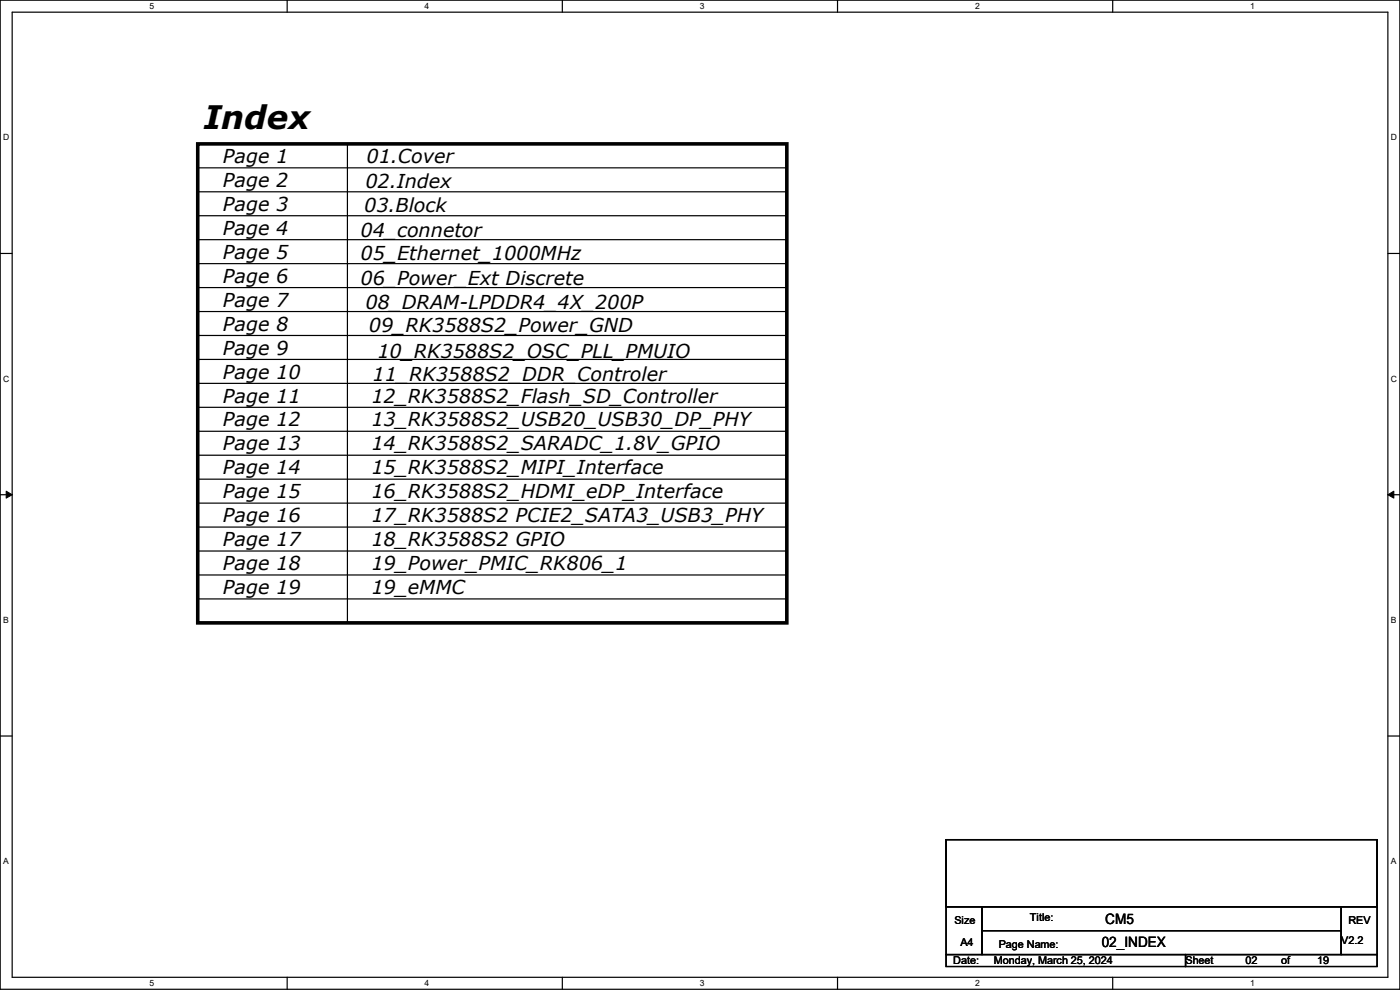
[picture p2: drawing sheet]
<svg xmlns="http://www.w3.org/2000/svg" width="297mm" height="210mm" viewBox="0 0 297 210" stroke-linecap="round" stroke-linejoin="round" font-family="sans-serif">
<defs><g id="words">
<text font-size="6.9" x="43.2" y="27.3">Index</text>
<g font-size="4.1">
<text x="47.3" y="34.6">Page 1</text>
<text x="77.8" y="34.6">01.Cover</text>
<text x="47.3" y="39.7">Page 2</text>
<text x="77.5" y="39.9">02.Index</text>
<text x="47.3" y="44.7">Page 3</text>
<text x="77.3" y="45">03.Block</text>
<text x="47.3" y="49.8">Page 4</text>
<text x="76.5" y="50.3">04_connetor</text>
<text x="47.3" y="54.9">Page 5</text>
<text x="47.3" y="60">Page 6</text>
<text x="76.5" y="55.2">05_Ethernet_1000MHz</text>
<text x="47.3" y="65.1">Page 7</text>
<text x="76.5" y="60.5">06_Power_Ext Discrete</text>
<text x="77.5" y="65.6">08_DRAM-LPDDR4_4X_200P</text>
<text x="47.3" y="70.1">Page 8</text>
<text x="78.3" y="70.4">09_RK3588S2_Power_GND</text>
<text x="47.3" y="75.2">Page 9</text>
<text x="80.1" y="76">10_RK3588S2_OSC_PLL_PMUIO</text>
<text x="47.3" y="80.3">Page 10</text>
<text x="79" y="80.8">11_RK3588S2_DDR_Controler</text>
<text x="47.3" y="85.4">Page 11</text>
<text x="78.8" y="85.4">12_RK3588S2_Flash_SD_Controller</text>
<text x="47.3" y="95.5">Page 13</text>
<text x="47.3" y="90.5">Page 12</text>
<text x="78.8" y="90.5">13_RK3588S2_USB20_USB30_DP_PHY</text>
<text x="78.8" y="95.5">14_RK3588S2_SARADC_1.8V_GPIO</text>
<text x="47.3" y="100.6">Page 14</text>
<text x="78.8" y="100.6">15_RK3588S2_MIPI_Interface</text>
<text x="47.3" y="105.7">Page 15</text>
<text x="78.8" y="105.7">16_RK3588S2_HDMI_eDP_Interface</text>
<text x="47.3" y="110.8">Page 16</text>
<text x="78.8" y="110.8">17_RK3588S2 PCIE2_SATA3_USB3_PHY</text>
<text x="47.3" y="115.9">Page 17</text>
<text x="78.8" y="115.9">18_RK3588S2 GPIO</text>
<text x="47.3" y="120.9">Page 18</text>
<text x="78.8" y="120.9">19_Power_PMIC_RK806_1</text>
<text x="47.3" y="126">Page 19</text>
<text x="78.8" y="126">19_eMMC</text>
</g>
<g font-size="3">
<text x="234.5" y="196.1">CM5</text>
<text x="233.7" y="200.9">02_INDEX</text>
</g>
<g font-size="2.3">
<text x="202.5" y="195.9">Size</text>
<text x="218.5" y="195.4">Title:</text>
<text x="286" y="195.9">REV</text>
<text x="203.8" y="200.7">A4</text>
<text x="211.9" y="201">Page Name:</text>
<text x="284.5" y="200.2">V2.2</text>
<text x="202.2" y="204.6">Date:</text>
<text x="210.9" y="204.6">Monday, March 25, 2024</text>
<text x="251.5" y="204.6">Sheet</text>
<text x="264.2" y="204.6">02</text>
<text x="271.8" y="204.6">of</text>
<text x="279.4" y="204.6">19</text>
</g>
<g font-size="1.8">
<text x="31.7" y="1.9">5</text>
<text x="90.1" y="1.9">4</text>
<text x="148.5" y="1.9">3</text>
<text x="206.8" y="1.9">2</text>
<text x="265.2" y="1.9">1</text>
<text x=".7" y="29.8">D</text>
<text x="295.1" y="29.8">D</text>
<text x=".7" y="80.9">C</text>
<text x="295.1" y="80.9">C</text>
<text x=".7" y="132.1">B</text>
<text x="295.1" y="132.1">B</text>
<text x=".7" y="183.3">A</text>
<text x="295.1" y="183.3">A</text>
<text x="31.7" y="209.2">5</text>
<text x="90.1" y="209.2">4</text>
<text x="148.5" y="209.2">3</text>
<text x="206.8" y="209.2">2</text>
<text x="265.2" y="209.2">1</text>
</g>
</g></defs>
<g fill="none" stroke="#000" stroke-width=".25">
<path d="M0 0h297v209.8h-297zM2.6 2.6h291.8v204.7h-291.8zM60.9 0v2.6M119.3 0v2.6M177.7 0v2.6M236.1 0v2.6M42.2 35.6h124.5M73.7 30.5v101.6M166.7 35.6h.1M0 53.8h2.6M42.2 40.7h124.5M42.2 45.8h124.5"/>
<path d="M42.2 50.8h124.5M42.2 55.9h124.5M166.7 40.7h.1M166.7 45.8h.1M166.7 50.8h.1M166.7 55.9h.1M294.4 53.8h2.6M42.2 61h124.5M42.2 66.1h124.5M42.2 71.2h124.5M42.2 76.2h124.5M166.7 61h.1"/>
<path d="M166.7 66.1h.1M166.7 71.2h.1M166.7 76.2h.1M42.2 81.3h124.5M42.2 86.4h124.5M42.2 91.5h124.5M42.2 96.6h124.5M166.7 81.3h.1M166.7 86.4h.1M166.7 91.5h.1M166.7 96.6h.1M0 104.9h2.6"/>
<path d="M42.2 101.6h124.5M42.2 106.7h124.5M42.2 111.8h124.5M42.2 116.9h124.5M166.7 101.6h.1M166.7 106.7h.1M166.7 111.8h.1M166.7 116.9h.1M294.4 104.9h2.6M42.2 122h124.5M42.2 127h124.5M42.2 132.1h124.5"/>
<path d="M73.7 132.1h.1M166.7 122h.1M166.7 127h.1M166.7 132.1h.1M0 156.1h2.6M294.4 156.1h2.6M200.7 178.1h91.4v14.2h-91.4zM200.7 192.3h7.6v10.2h-7.6zM208.3 192.3h76.2v5.1h-76.2zM208.3 197.4h76.2v5.1h-76.2zM284.5 192.3h7.6v10.2h-7.6zM60.9 207.3v2.5"/>
<path d="M119.3 207.3v2.5M177.7 207.3v2.5M200.7 202.5h50.8v2.5h-50.8zM236.1 207.3v2.5M251.5 202.5h40.6v2.5h-40.6z"/>
</g>
<path d="M1.3 104.2l1.3 .7-1.3 .8zM294.4 104.9l1.3-.7v1.5z" fill="#000"/>
<path d="M1.3 104.2l1.3 .7-1.3 .8zM294.4 104.9l1.3-.7v1.5z" fill="none" stroke="#000" stroke-width=".21"/>
<path d="M42 30.5h124.9v101.6h-124.9z" fill="none" stroke="#000" stroke-width=".76"/>
<use href="#words"/>
</svg>
